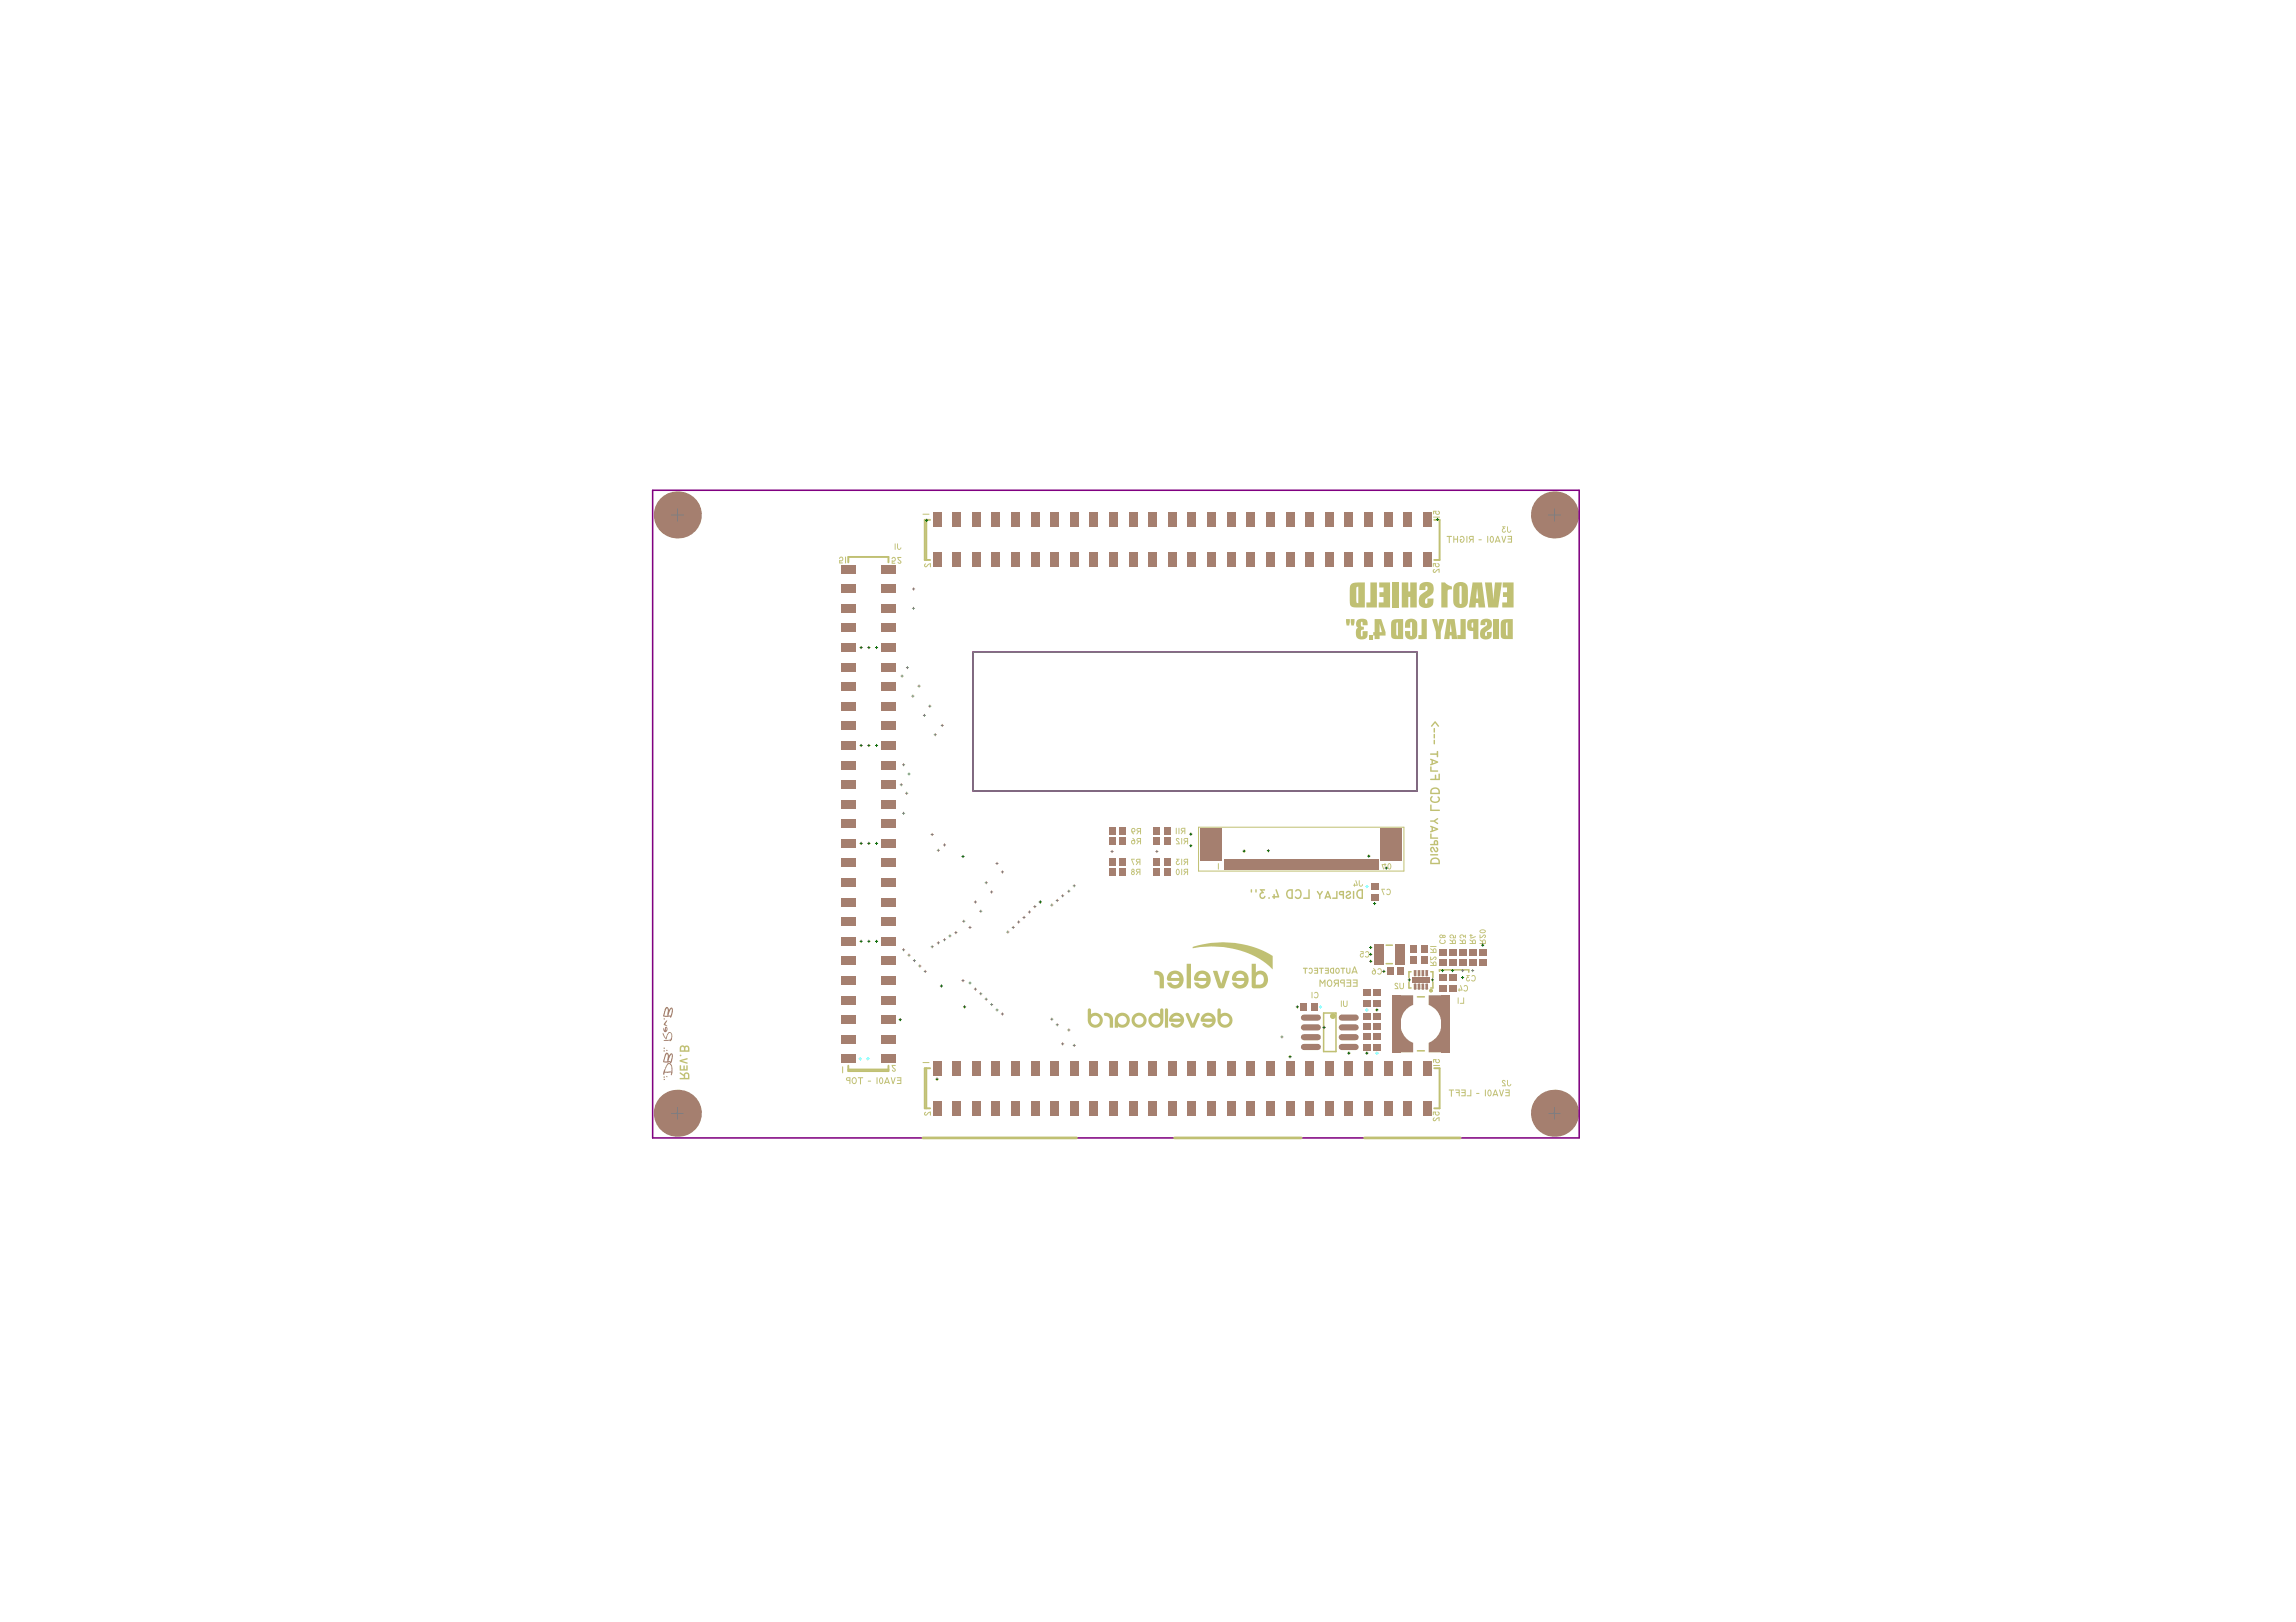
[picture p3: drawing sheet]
<svg xmlns="http://www.w3.org/2000/svg" width="297mm" height="210mm" viewBox="0 0 297 210" stroke-linecap="round" stroke-linejoin="round" font-family="sans-serif">
<g fill="#a57f6f">
<path d="M181.1 132.5h.1a2.65 2.65 0 0 0 1.6 2.4v1.3h-1.7z"/>
<path d="M186.5 132.5h.1v3.7h-1.8v-1.3a2.6 2.6 0 0 0 1.7-2.4z"/>
<path d="M184.8 128.8h1.8v3.7h-.1a2.63 2.63 0 0 0-1.7-2.5z"/>
<path d="M181.1 128.8h1.7v1.2a2.58 2.58 0 0 0-1.6 2.5h-.1z"/>
</g>
<path d="M125.9 84.4h57.4v18h-57.4z" fill="none" stroke="#808080" stroke-width=".13"/>
<g fill="#a57f6f">
<path d="M85.7 133.7l.4 .6 .3-.7h.2h.2l.2 .6-.2 .5h-.8l-.2-.1 .9-.1 .2-.4-.1-.4h-.2l-.1 .1-.3 .7-.4-.4z"/>
<path d="M86.2 132l.1 .1v.1l-.2 .4 .2 .2-.4-.2z"/>
<path d="M86.2 139.3a.1 .1 0 0 0 .2 0 .1 .1 0 0 0-.2 0zM85.8 139.4a.1 .1 0 0 0 .2 0 .1 .1 0 0 0-.2 0z"/>
<path d="M86.3 137.6l-.4 .9-.1 .5 .1 .1 .1-.3 .8-.1v.4l.1 .1 .1-.5-.1-.8-.2-.3zM86.1 138l-.1 .2zM86.4 137.8l.2-.1 .2 .2 .1 .8h-.9z"/>
<path d="M86.1 136.3l-.1 .3-.2 .9h.9l.1 .1 .2-.7v-.5l-.2-.1-.2 .3-.2-.4zM86.8 136.5l.1 .3a.47 .47 0 0 1-.2 .5h-.2zM86.3 136.4l.1 .3-.1 .6-.3 .1v-.4z"/>
<path d="M86.2 135.9a.1 .1 0 0 0 .2 0 .1 .1 0 0 0-.2 0zM85.8 136a.1 .1 0 0 0 .2 0 .1 .1 0 0 0-.2 0z"/>
<path d="M85.9 133l-.1 .4 .2 .1 .1 .1 .2-.3v-.3l-.1-.1h-.1l-.1 .4zM86.2 133v.1v.3z"/>
<path d="M86.1 130.4l-.1 .3-.2 .8 .9 .1 .1 .1 .2-.7v-.5l-.2-.1-.2 .3-.2-.4zM86.8 130.6l.1 .3a.47 .47 0 0 1-.2 .5h-.2zM86.3 130.5l.1 .2-.1 .7h-.3v-.4z"/>
<path d="M183 128v.1zM182.9 128h.1v.1z"/>
<path d="M183.1 128h.2zM183.1 128h.2l-.2 .1z"/>
<path d="M183.1 127.3v.1zM183.1 127.3l.2 .1h-.2z"/>
<path d="M182.9 127.4h.1zM182.9 127.3h.1v.1h-.1z"/>
<path d="M184.5 128v.1zM184.4 128h.1v.1z"/>
<path d="M184.6 128h.2zM184.6 128h.2l-.2 .1z"/>
<path d="M184.6 127.3v.1zM184.6 127.3l.2 .1h-.2z"/>
<path d="M184.4 127.4h.1zM184.4 127.3h.1v.1h-.1z"/>
<path d="M184 128v.1zM183.9 128h.1v.1z"/>
<path d="M184.1 128h.2zM184.1 128h.2l-.2 .1z"/>
<path d="M184.1 127.3v.1zM184.1 127.3l.2 .1h-.2z"/>
<path d="M183.9 127.4h.1zM183.9 127.3h.1v.1h-.1z"/>
<path d="M183.5 128v.1zM183.4 128h.1v.1z"/>
<path d="M183.6 128h.2zM183.6 128h.2l-.2 .1z"/>
<path d="M183.6 127.3v.1zM183.6 127.3l.2 .1h-.2z"/>
<path d="M183.4 127.4h.1zM183.4 127.3h.1v.1h-.1z"/>
<path d="M183 126.2v.1zM182.9 126.2h.1v.1z"/>
<path d="M183.1 126.2h.2zM183.1 126.2h.2l-.2 .1z"/>
<path d="M183.1 125.5v.1zM183.1 125.5l.2 .1h-.2z"/>
<path d="M182.9 125.6h.1zM182.9 125.6l.1-.1v.1h-.1z"/>
<path d="M183.5 126.2v.1zM183.4 126.2h.1v.1z"/>
<path d="M183.6 126.2h.2zM183.6 126.2h.2l-.2 .1z"/>
<path d="M183.6 125.5v.1zM183.6 125.5l.2 .1h-.2z"/>
<path d="M183.4 125.6h.1zM183.4 125.6l.1-.1v.1h-.1z"/>
<path d="M184 126.2v.1zM183.9 126.2h.1v.1z"/>
<path d="M184.1 126.2h.2zM184.1 126.2h.2l-.2 .1z"/>
<path d="M184.1 125.5v.1zM184.1 125.5l.2 .1h-.2z"/>
<path d="M183.9 125.6h.1zM183.9 125.6l.1-.1v.1h-.1z"/>
<path d="M184.5 126.2v.1zM184.4 126.2h.1v.1z"/>
<path d="M184.6 126.2h.2zM184.6 126.2h.2l-.2 .1z"/>
<path d="M184.6 125.5v.1zM184.6 125.5l.2 .1h-.2z"/>
<path d="M184.4 125.6h.1zM184.4 125.6l.1-.1v.1h-.1z"/>
<circle cx="85.9" cy="139.7" r=".09"/>
<circle cx="85.9" cy="135.6" r=".09"/>
<circle cx="85.9" cy="131.9" r=".09"/>
<circle cx="87.6" cy="144.1" r="3"/>
<circle cx="201.1" cy="144.1" r="3"/>
<circle cx="87.6" cy="66.6" r="3"/>
<circle cx="201.1" cy="66.6" r="3"/>
</g>
<g fill="#a57f6f">
<path d="M120.7 142.5h1.1v1.9h-1.1z" fill-rule="evenodd"/>
<path d="M120.7 71.5h1.1v1.9h-1.1z" fill-rule="evenodd"/>
<path d="M123.2 142.5h1.1v1.9h-1.1z" fill-rule="evenodd"/>
<path d="M123.2 71.5h1.1v1.9h-1.1z" fill-rule="evenodd"/>
<path d="M130.8 142.5h1.1v1.9h-1.1z" fill-rule="evenodd"/>
<path d="M130.8 71.5h1.1v1.9h-1.1z" fill-rule="evenodd"/>
<path d="M133.4 142.5h1.1v1.9h-1.1z" fill-rule="evenodd"/>
<path d="M133.4 71.5h1.1v1.9h-1.1z" fill-rule="evenodd"/>
<path d="M141 142.5h1.1v1.9h-1.1z" fill-rule="evenodd"/>
<path d="M141 71.5h1.1v1.9h-1.1z" fill-rule="evenodd"/>
<path d="M143.5 142.5h1.1v1.9h-1.1z" fill-rule="evenodd"/>
<path d="M143.4 112.3h.9v1h-.9z" fill-rule="evenodd"/>
<path d="M143.4 111h.9v1h-.9z" fill-rule="evenodd"/>
<path d="M143.4 108.3h.9v1h-.9z" fill-rule="evenodd"/>
<path d="M143.5 71.5h1.1v1.9h-1.1z" fill-rule="evenodd"/>
<path d="M144.8 112.3h.9v1h-.9z" fill-rule="evenodd"/>
<path d="M144.8 111h.9v1h-.9z" fill-rule="evenodd"/>
<path d="M144.8 108.3h.9v1h-.9z" fill-rule="evenodd"/>
<path d="M149.2 112.3h.9v1h-.9z" fill-rule="evenodd"/>
<path d="M149.2 111h.9v1h-.9z" fill-rule="evenodd"/>
<path d="M149.2 108.3h.9v1h-.9z" fill-rule="evenodd"/>
<path d="M151.1 142.5h1.1v1.9h-1.1z" fill-rule="evenodd"/>
<path d="M151.1 71.5h1.1v1.9h-1.1z" fill-rule="evenodd"/>
<path d="M153.7 142.5h1.1v1.9h-1.1z" fill-rule="evenodd"/>
<path d="M153.7 71.5h1.1v1.9h-1.1z" fill-rule="evenodd"/>
<path d="M161.3 142.5h1.1v1.9h-1.1z" fill-rule="evenodd"/>
<path d="M161.3 71.5h1.1v1.9h-1.1z" fill-rule="evenodd"/>
<path d="M163.8 142.5h1.1v1.9h-1.1z" fill-rule="evenodd"/>
<path d="M163.8 71.5h1.1v1.9h-1.1z" fill-rule="evenodd"/>
<path d="M171.4 142.5h1.1v1.9h-1.1z" fill-rule="evenodd"/>
<path d="M171.4 71.5h1.1v1.9h-1.1z" fill-rule="evenodd"/>
<path d="M173.9 142.5h1.2v1.9h-1.2z" fill-rule="evenodd"/>
<path d="M173.9 71.5h1.2v1.9h-1.2z" fill-rule="evenodd"/>
<path d="M177.6 135.1h1v.9h-1z" fill-rule="evenodd"/>
<path d="M177.6 132.4h1v.9h-1z" fill-rule="evenodd"/>
<path d="M177.6 131h1v.9h-1z" fill-rule="evenodd"/>
<path d="M177.3 114.3h1v.9h-1z" fill-rule="evenodd"/>
<path d="M179.4 125.2h.9v1h-.9z" fill-rule="evenodd"/>
<path d="M181.6 142.5h1.1v1.9h-1.1z" fill-rule="evenodd"/>
<path d="M182.9 127.4l.1-.1 .3 .1v.6l-.2 .1-.2-.1z" fill-rule="evenodd"/>
<path d="M182.4 122.3h.9v1h-.9z" fill-rule="evenodd"/>
<path d="M181.6 71.5h1.1v1.9h-1.1z" fill-rule="evenodd"/>
<path d="M184.1 142.5h1.1v1.9h-1.1z" fill-rule="evenodd"/>
<path d="M184.5 127.3l.3 .1v.6l-.2 .1-.2-.1v-.6z" fill-rule="evenodd"/>
<path d="M183.9 127.4l.1-.1 .3 .1v.6l-.2 .1-.2-.1z" fill-rule="evenodd"/>
<path d="M183.5 127.3l.3 .1v.6l-.2 .1-.2-.1v-.6z" fill-rule="evenodd"/>
<path d="M183.8 122.3h.9v1h-.9z" fill-rule="evenodd"/>
<path d="M184.1 71.5h1.1v1.9h-1.1z" fill-rule="evenodd"/>
<path d="M186.1 122.8h1v.9h-1z" fill-rule="evenodd"/>
<path d="M187.4 122.8h1v.9h-1z" fill-rule="evenodd"/>
<path d="M190 122.8h1v.9h-1z" fill-rule="evenodd"/>
<path d="M120.7 66.3h1.1v1.9h-1.1z" fill-rule="evenodd"/>
<path d="M123.2 66.3h1.1v1.9h-1.1z" fill-rule="evenodd"/>
<path d="M130.8 66.3h1.1v1.9h-1.1z" fill-rule="evenodd"/>
<path d="M133.4 66.3h1.1v1.9h-1.1z" fill-rule="evenodd"/>
<path d="M141 66.3h1.1v1.9h-1.1z" fill-rule="evenodd"/>
<path d="M143.4 107h.9v1h-.9z" fill-rule="evenodd"/>
<path d="M143.5 66.3h1.1v1.9h-1.1z" fill-rule="evenodd"/>
<path d="M144.8 107h.9v1h-.9z" fill-rule="evenodd"/>
<path d="M149.2 107h.9v1h-.9z" fill-rule="evenodd"/>
<path d="M151.1 66.3h1.1v1.9h-1.1z" fill-rule="evenodd"/>
<path d="M153.7 66.3h1.1v1.9h-1.1z" fill-rule="evenodd"/>
<path d="M158.4 111.2h.4v1.3h-.4z" fill-rule="evenodd"/>
<path d="M160.4 111.2h.4v1.3h-.4z" fill-rule="evenodd"/>
<path d="M159.9 111.2h.4v1.3h-.4z" fill-rule="evenodd"/>
<path d="M159.4 111.2h.4v1.3h-.4z" fill-rule="evenodd"/>
<path d="M161.4 111.2h.4v1.3h-.4z" fill-rule="evenodd"/>
<path d="M161.9 111.2h.4v1.3h-.4z" fill-rule="evenodd"/>
<path d="M162.4 111.2h.4v1.3h-.4z" fill-rule="evenodd"/>
<path d="M161.3 66.3h1.1v1.9h-1.1z" fill-rule="evenodd"/>
<path d="M163.4 111.2h.4v1.3h-.4z" fill-rule="evenodd"/>
<path d="M163.9 111.2h.4v1.3h-.4z" fill-rule="evenodd"/>
<path d="M164.4 111.2h.4v1.3h-.4z" fill-rule="evenodd"/>
<path d="M163.8 66.3h1.1v1.9h-1.1z" fill-rule="evenodd"/>
<path d="M165.4 111.2h.4v1.3h-.4z" fill-rule="evenodd"/>
<path d="M165.9 111.2h.4v1.3h-.4z" fill-rule="evenodd"/>
<path d="M166.4 111.2h.4v1.3h-.4z" fill-rule="evenodd"/>
<path d="M168.2 129.8h.9v1h-.9z" fill-rule="evenodd"/>
<path d="M167.9 111.2h.4v1.3h-.4z" fill-rule="evenodd"/>
<path d="M168.4 111.2h.4v1.3h-.4z" fill-rule="evenodd"/>
<path d="M167.4 111.2h.4v1.3h-.4z" fill-rule="evenodd"/>
<path d="M169.6 129.8h.9v1h-.9z" fill-rule="evenodd"/>
<path d="M170.4 111.2h.4v1.3h-.4z" fill-rule="evenodd"/>
<path d="M169.9 111.2h.4v1.3h-.4z" fill-rule="evenodd"/>
<path d="M169.4 111.2h.4v1.3h-.4z" fill-rule="evenodd"/>
<path d="M172.4 111.2h.4v1.3h-.4z" fill-rule="evenodd"/>
<path d="M171.9 111.2h.4v1.3h-.4z" fill-rule="evenodd"/>
<path d="M171.4 111.2h.4v1.3h-.4z" fill-rule="evenodd"/>
<path d="M171.4 66.3h1.1v1.9h-1.1z" fill-rule="evenodd"/>
<path d="M174.4 111.2h.4v1.3h-.4z" fill-rule="evenodd"/>
<path d="M173.9 111.2h.4v1.3h-.4z" fill-rule="evenodd"/>
<path d="M173.4 111.2h.4v1.3h-.4z" fill-rule="evenodd"/>
<path d="M173.9 66.3h1.2v1.9h-1.2z" fill-rule="evenodd"/>
<path d="M175.9 111.2h.4v1.3h-.4z" fill-rule="evenodd"/>
<path d="M175.4 111.2h.4v1.3h-.4z" fill-rule="evenodd"/>
<path d="M176.4 111.2h.4v1.3h-.4z" fill-rule="evenodd"/>
<path d="M177.6 133.7h1v.9h-1z" fill-rule="evenodd"/>
<path d="M177.6 129.4h1v.9h-1z" fill-rule="evenodd"/>
<path d="M177.6 128.1h1v.9h-1z" fill-rule="evenodd"/>
<path d="M177.8 122.2h1.2v2.7h-1.2z" fill-rule="evenodd"/>
<path d="M177.3 115.7h1v.9h-1z" fill-rule="evenodd"/>
<path d="M177.9 111.2h.4v1.3h-.4z" fill-rule="evenodd"/>
<path d="M177.4 111.2h.4v1.3h-.4z" fill-rule="evenodd"/>
<path d="M182.9 125.6l.1-.1 .3 .1v.6l-.2 .1-.2-.1z" fill-rule="evenodd"/>
<path d="M182.4 123.7h.9v1h-.9z" fill-rule="evenodd"/>
<path d="M181.6 66.3h1.1v1.9h-1.1z" fill-rule="evenodd"/>
<path d="M183.5 125.5l.3 .1v.6l-.2 .1-.2-.1v-.6z" fill-rule="evenodd"/>
<path d="M183.9 125.6l.1-.1 .3 .1v.6l-.2 .1-.2-.1z" fill-rule="evenodd"/>
<path d="M184.5 125.5l.3 .1v.6l-.2 .1-.2-.1v-.6z" fill-rule="evenodd"/>
<path d="M183.8 123.7h.9v1h-.9z" fill-rule="evenodd"/>
<path d="M184.1 66.3h1.1v1.9h-1.1z" fill-rule="evenodd"/>
<path d="M186.1 124.2h1v.9h-1z" fill-rule="evenodd"/>
<path d="M186.1 126.1h1v.9h-1z" fill-rule="evenodd"/>
<path d="M186.1 127.5h1v.9h-1z" fill-rule="evenodd"/>
<path d="M187.4 124.2h1v.9h-1z" fill-rule="evenodd"/>
<path d="M187.4 126.1h1v.9h-1z" fill-rule="evenodd"/>
<path d="M187.4 127.5h1v.9h-1z" fill-rule="evenodd"/>
<path d="M190 124.2h1v.9h-1z" fill-rule="evenodd"/>
<path d="M120.7 137.3h1.1v1.9h-1.1z" fill-rule="evenodd"/>
<path d="M123.2 137.3h1.1v1.9h-1.1z" fill-rule="evenodd"/>
<path d="M130.8 137.3h1.1v1.9h-1.1z" fill-rule="evenodd"/>
<path d="M133.4 137.3h1.1v1.9h-1.1z" fill-rule="evenodd"/>
<path d="M141 137.3h1.1v1.9h-1.1z" fill-rule="evenodd"/>
<path d="M143.5 137.3h1.1v1.9h-1.1z" fill-rule="evenodd"/>
<path d="M151.1 137.3h1.1v1.9h-1.1z" fill-rule="evenodd"/>
<path d="M153.7 137.3h1.1v1.9h-1.1z" fill-rule="evenodd"/>
<path d="M161.3 137.3h1.1v1.9h-1.1z" fill-rule="evenodd"/>
<path d="M163.8 137.3h1.1v1.9h-1.1z" fill-rule="evenodd"/>
<path d="M171.4 137.3h1.1v1.9h-1.1z" fill-rule="evenodd"/>
<path d="M173.9 137.3h1.2v1.9h-1.2z" fill-rule="evenodd"/>
<path d="M181.6 137.3h1.1v1.9h-1.1z" fill-rule="evenodd"/>
<path d="M184.1 137.3h1.1v1.9h-1.1z" fill-rule="evenodd"/>
<path d="M180.1 128.8h1.1v7.4h-1.1z" fill-rule="evenodd"/>
<path d="M108.8 136.5h1.9v1.1h-1.9z" fill-rule="evenodd"/>
<path d="M108.8 128.9h1.9v1.1h-1.9z" fill-rule="evenodd"/>
<path d="M108.8 126.3h1.9v1.1h-1.9z" fill-rule="evenodd"/>
<path d="M108.8 118.7h1.9v1.1h-1.9z" fill-rule="evenodd"/>
<path d="M108.8 116.2h1.9v1.1h-1.9z" fill-rule="evenodd"/>
<path d="M108.8 108.6h1.9v1.1h-1.9z" fill-rule="evenodd"/>
<path d="M108.8 106.1h1.9v1.1h-1.9z" fill-rule="evenodd"/>
<path d="M108.8 98.4h1.9v1.2h-1.9z" fill-rule="evenodd"/>
<path d="M108.8 95.9h1.9v1.1h-1.9z" fill-rule="evenodd"/>
<path d="M108.8 88.3h1.9v1.1h-1.9z" fill-rule="evenodd"/>
<path d="M108.8 85.8h1.9v1.1h-1.9z" fill-rule="evenodd"/>
<path d="M108.8 78.2h1.9v1.1h-1.9z" fill-rule="evenodd"/>
<path d="M108.8 75.6h1.9v1.2h-1.9z" fill-rule="evenodd"/>
<path d="M128.3 142.5h1.1v1.9h-1.1z" fill-rule="evenodd"/>
<path d="M125.7 142.5h1.2v1.9h-1.2z" fill-rule="evenodd"/>
<path d="M128.3 71.5h1.1v1.9h-1.1z" fill-rule="evenodd"/>
<path d="M125.7 71.5h1.2v1.9h-1.2z" fill-rule="evenodd"/>
<path d="M135.9 142.5h1.1v1.9h-1.1z" fill-rule="evenodd"/>
<path d="M138.4 142.5h1.1v1.9h-1.1z" fill-rule="evenodd"/>
<path d="M135.9 71.5h1.1v1.9h-1.1z" fill-rule="evenodd"/>
<path d="M138.4 71.5h1.1v1.9h-1.1z" fill-rule="evenodd"/>
<path d="M146 142.5h1.2v1.9h-1.2z" fill-rule="evenodd"/>
<path d="M146 71.5h1.2v1.9h-1.2z" fill-rule="evenodd"/>
<path d="M148.6 142.5h1.1v1.9h-1.1z" fill-rule="evenodd"/>
<path d="M150.6 112.3h.9v1h-.9z" fill-rule="evenodd"/>
<path d="M150.6 111h.9v1h-.9z" fill-rule="evenodd"/>
<path d="M150.6 108.3h.9v1h-.9z" fill-rule="evenodd"/>
<path d="M148.6 71.5h1.1v1.9h-1.1z" fill-rule="evenodd"/>
<path d="M158.7 142.5h1.1v1.9h-1.1z" fill-rule="evenodd"/>
<path d="M156.2 142.5h1.1v1.9h-1.1z" fill-rule="evenodd"/>
<path d="M158.7 71.5h1.1v1.9h-1.1z" fill-rule="evenodd"/>
<path d="M156.2 71.5h1.1v1.9h-1.1z" fill-rule="evenodd"/>
<path d="M168.9 142.5h1.1v1.9h-1.1z" fill-rule="evenodd"/>
<path d="M166.3 142.5h1.2v1.9h-1.2z" fill-rule="evenodd"/>
</g>
<path d="M168.7 135.5h1.8M168.7 133h1.8M168.7 131.7h1.8" fill="none" stroke="#a57f6f" stroke-width=".8"/>
<g fill="#a57f6f">
<path d="M168.9 71.5h1.1v1.9h-1.1z" fill-rule="evenodd"/>
<path d="M166.3 71.5h1.2v1.9h-1.2z" fill-rule="evenodd"/>
<path d="M179 142.5h1.1v1.9h-1.1z" fill-rule="evenodd"/>
<path d="M176.5 142.5h1.1v1.9h-1.1z" fill-rule="evenodd"/>
<path d="M176.3 135.1h1v.9h-1z" fill-rule="evenodd"/>
</g>
<path d="M173.6 135.5h1.8" fill="none" stroke="#a57f6f" stroke-width=".8"/>
<path d="M176.3 132.4h1v.9h-1z" fill-rule="evenodd" fill="#a57f6f"/>
<path d="M173.6 133h1.8" fill="none" stroke="#a57f6f" stroke-width=".8"/>
<path d="M176.3 131h1v.9h-1z" fill-rule="evenodd" fill="#a57f6f"/>
<path d="M173.6 131.7h1.8" fill="none" stroke="#a57f6f" stroke-width=".8"/>
<g fill="#a57f6f">
<path d="M179 71.5h1.1v1.9h-1.1z" fill-rule="evenodd"/>
<path d="M176.5 71.5h1.1v1.9h-1.1z" fill-rule="evenodd"/>
<path d="M182.7 126.5h2.3v.6h-2.3z" fill-rule="evenodd"/>
<path d="M180.8 125.2h.9v1h-.9z" fill-rule="evenodd"/>
<path d="M191.3 122.8h1v.9h-1z" fill-rule="evenodd"/>
<path d="M188.7 122.8h1v.9h-1z" fill-rule="evenodd"/>
<path d="M108.8 133.9h1.9v1.1h-1.9z" fill-rule="evenodd"/>
<path d="M108.8 131.4h1.9v1.1h-1.9z" fill-rule="evenodd"/>
<path d="M108.8 123.8h1.9v1.1h-1.9z" fill-rule="evenodd"/>
<path d="M108.8 121.3h1.9v1.1h-1.9z" fill-rule="evenodd"/>
<path d="M108.8 113.7h1.9v1.1h-1.9z" fill-rule="evenodd"/>
<path d="M108.8 111.1h1.9v1.1h-1.9z" fill-rule="evenodd"/>
<path d="M108.8 101h1.9v1.1h-1.9z" fill-rule="evenodd"/>
<path d="M108.8 103.5h1.9v1.1h-1.9z" fill-rule="evenodd"/>
<path d="M108.8 90.8h1.9v1.2h-1.9z" fill-rule="evenodd"/>
<path d="M108.8 93.4h1.9v1.1h-1.9z" fill-rule="evenodd"/>
<path d="M108.8 80.7h1.9v1.1h-1.9z" fill-rule="evenodd"/>
<path d="M108.8 83.2h1.9v1.2h-1.9z" fill-rule="evenodd"/>
<path d="M108.8 73.1h1.9v1.1h-1.9z" fill-rule="evenodd"/>
<path d="M125.7 66.3h1.2v1.9h-1.2z" fill-rule="evenodd"/>
<path d="M128.3 66.3h1.1v1.9h-1.1z" fill-rule="evenodd"/>
<path d="M135.9 66.3h1.1v1.9h-1.1z" fill-rule="evenodd"/>
<path d="M138.4 66.3h1.1v1.9h-1.1z" fill-rule="evenodd"/>
<path d="M146 66.3h1.2v1.9h-1.2z" fill-rule="evenodd"/>
<path d="M150.6 107h.9v1h-.9z" fill-rule="evenodd"/>
<path d="M148.6 66.3h1.1v1.9h-1.1z" fill-rule="evenodd"/>
<path d="M162.9 111.2h.4v1.3h-.4z" fill-rule="evenodd"/>
<path d="M160.9 111.2h.4v1.3h-.4z" fill-rule="evenodd"/>
<path d="M158.9 111.2h.4v1.3h-.4z" fill-rule="evenodd"/>
<path d="M158.7 66.3h1.1v1.9h-1.1z" fill-rule="evenodd"/>
<path d="M156.2 66.3h1.1v1.9h-1.1z" fill-rule="evenodd"/>
</g>
<path d="M168.7 134.2h1.8" fill="none" stroke="#a57f6f" stroke-width=".8"/>
<g fill="#a57f6f">
<path d="M170.9 111.2h.4v1.3h-.4z" fill-rule="evenodd"/>
<path d="M168.9 111.2h.4v1.3h-.4z" fill-rule="evenodd"/>
<path d="M164.9 111.2h.4v1.3h-.4z" fill-rule="evenodd"/>
<path d="M166.9 111.2h.4v1.3h-.4z" fill-rule="evenodd"/>
<path d="M168.9 66.3h1.1v1.9h-1.1z" fill-rule="evenodd"/>
<path d="M166.3 66.3h1.2v1.9h-1.2z" fill-rule="evenodd"/>
<path d="M176.3 133.7h1v.9h-1z" fill-rule="evenodd"/>
<path d="M176.3 129.4h1v.9h-1z" fill-rule="evenodd"/>
</g>
<path d="M173.6 134.2h1.8" fill="none" stroke="#a57f6f" stroke-width=".8"/>
<g fill="#a57f6f">
<path d="M176.3 128.1h1v.9h-1z" fill-rule="evenodd"/>
<path d="M174.9 111.2h.4v1.3h-.4z" fill-rule="evenodd"/>
<path d="M172.9 111.2h.4v1.3h-.4z" fill-rule="evenodd"/>
<path d="M176.9 111.2h.4v1.3h-.4z" fill-rule="evenodd"/>
<path d="M179 66.3h1.1v1.9h-1.1z" fill-rule="evenodd"/>
<path d="M176.5 66.3h1.1v1.9h-1.1z" fill-rule="evenodd"/>
<path d="M180.5 122.2h1.2v2.7h-1.2z" fill-rule="evenodd"/>
<path d="M191.3 124.2h1v.9h-1z" fill-rule="evenodd"/>
<path d="M188.7 124.2h1v.9h-1z" fill-rule="evenodd"/>
<path d="M125.7 137.3h1.2v1.9h-1.2z" fill-rule="evenodd"/>
<path d="M128.3 137.3h1.1v1.9h-1.1z" fill-rule="evenodd"/>
<path d="M135.9 137.3h1.1v1.9h-1.1z" fill-rule="evenodd"/>
<path d="M138.4 137.3h1.1v1.9h-1.1z" fill-rule="evenodd"/>
<path d="M146 137.3h1.2v1.9h-1.2z" fill-rule="evenodd"/>
<path d="M148.6 137.3h1.1v1.9h-1.1z" fill-rule="evenodd"/>
<path d="M158.7 137.3h1.1v1.9h-1.1z" fill-rule="evenodd"/>
<path d="M156.2 137.3h1.1v1.9h-1.1z" fill-rule="evenodd"/>
<path d="M168.9 137.3h1.1v1.9h-1.1z" fill-rule="evenodd"/>
<path d="M166.3 137.3h1.2v1.9h-1.2z" fill-rule="evenodd"/>
<path d="M179 137.3h1.1v1.9h-1.1z" fill-rule="evenodd"/>
<path d="M176.5 137.3h1.1v1.9h-1.1z" fill-rule="evenodd"/>
<path d="M186.5 128.8h1v7.4h-1z" fill-rule="evenodd"/>
<path d="M114 136.5h1.9v1.1h-1.9z" fill-rule="evenodd"/>
<path d="M114 128.9h1.9v1.1h-1.9z" fill-rule="evenodd"/>
<path d="M114 126.3h1.9v1.1h-1.9z" fill-rule="evenodd"/>
<path d="M114 118.7h1.9v1.1h-1.9z" fill-rule="evenodd"/>
<path d="M114 116.2h1.9v1.1h-1.9z" fill-rule="evenodd"/>
<path d="M114 108.6h1.9v1.1h-1.9z" fill-rule="evenodd"/>
<path d="M114 106.1h1.9v1.1h-1.9z" fill-rule="evenodd"/>
<path d="M114 98.4h1.9v1.2h-1.9z" fill-rule="evenodd"/>
<path d="M114 95.9h1.9v1.1h-1.9z" fill-rule="evenodd"/>
<path d="M114 88.3h1.9v1.1h-1.9z" fill-rule="evenodd"/>
<path d="M114 85.8h1.9v1.1h-1.9z" fill-rule="evenodd"/>
<path d="M114 78.2h1.9v1.1h-1.9z" fill-rule="evenodd"/>
<path d="M114 75.6h1.9v1.2h-1.9z" fill-rule="evenodd"/>
<path d="M114 131.4h1.9v1.1h-1.9z" fill-rule="evenodd"/>
<path d="M114 133.9h1.9v1.1h-1.9z" fill-rule="evenodd"/>
<path d="M114 123.8h1.9v1.1h-1.9z" fill-rule="evenodd"/>
<path d="M114 121.3h1.9v1.1h-1.9z" fill-rule="evenodd"/>
<path d="M114 113.7h1.9v1.1h-1.9z" fill-rule="evenodd"/>
<path d="M114 111.1h1.9v1.1h-1.9z" fill-rule="evenodd"/>
<path d="M114 101h1.9v1.1h-1.9z" fill-rule="evenodd"/>
<path d="M114 103.5h1.9v1.1h-1.9z" fill-rule="evenodd"/>
<path d="M114 90.8h1.9v1.2h-1.9z" fill-rule="evenodd"/>
<path d="M114 93.4h1.9v1.1h-1.9z" fill-rule="evenodd"/>
<path d="M114 80.7h1.9v1.1h-1.9z" fill-rule="evenodd"/>
<path d="M114 83.2h1.9v1.2h-1.9z" fill-rule="evenodd"/>
<path d="M114 73.1h1.9v1.1h-1.9z" fill-rule="evenodd"/>
<path d="M155.3 107.2h2.8v4.2h-2.8z" fill-rule="evenodd"/>
<path d="M178.6 107.2h2.8v4.2h-2.8z" fill-rule="evenodd"/>
</g>
<path d="M125.9 84.4h57.4v18h-57.4z" fill="none" stroke="#808080" stroke-width=".13"/>
<path d="M84.4 63.4h119.9v83.9h-119.9zM125.9 84.4h57.4v18h-57.4z" fill="none" stroke="#800080" stroke-width=".2"/>
<path d="M154.3 122.5l2.4-.5 1.5-.1 1.5 .1 2 .4 1.5 .6 1.4 .7v1.7l-.9-.8-.9-.6-1.2-.6-1.2-.4-2.1-.4-1.5-.1-1.6 .1-.9 .1z" fill="#c0c073"/>
<path d="M125.9 84.4h57.4v18h-57.4z" fill="none" stroke="#808080" stroke-width=".13"/>
<path d="M109.7 72.8v-.7h5.2v.7M119.8 67.3v5.2M120.3 67.3h-.7v5.2h.7M185.5 67.3h.7v5.2h-.7M109.7 137.9v.7h5.2v-.7M109.7 138.4h5.2M119.8 138.2v5.2M120.3 138.2h-.7v5.2h.7M185.5 138.2h.7v5.2h-.7" fill="none" stroke="#c0c073" stroke-width=".25"/>
<path d="M171.2 131.1h1.6v5h-1.6zM179.3 124.7h.8M179.3 122.3h.8M182.3 127.1v.8h.3M182.6 125.8h-.3v.7M183.4 136h.9M183.4 129h.9M185.1 125.8h.3v.7M185.4 127.1v.8h-.3M186.2 125.7v-.2h3.8v.3" fill="none" stroke="#c0c073" stroke-width=".2"/>
<path d="M155.1 107h26.5v5.7h-26.5z" fill="none" stroke="#c0c073" stroke-width=".13"/>
<path d="M119.4 147.3h19.9M152 147.3h16.3M176.5 147.3h12.4" fill="none" stroke="#c0c073" stroke-width=".35"/>
<g fill="#c0c073">
<path d="M108.6 72.1l.3-.1 .2 .2-.1 .4h-.3v.2h.3v.1h-.4v-.4h.2l.2-.1-.2-.2-.2 .1z"/>
<path d="M109.3 72l.2 .1-.1 .8h-.1z"/>
<path d="M119.4 137.5h.8l-.8 .1z"/>
<path d="M119.4 66.5h.8l-.8 .1z"/>
<path d="M170.1 128.4h.2l.2 .1 .1 .4-.2 .3h-.3l-.1-.2h.1l.2 .1 .2-.3-.1-.3h-.2l-.1 .1z"/>
<path d="M169.7 128.4h.1l-.1 .8z"/>
<path d="M176.7 123.2l.2-.1 .2 .2 .1 .4-.2 .2h-.3l-.1-.1v-.1l.3 .1 .2-.2-.1-.3-.2-.1-.1 .1z"/>
<path d="M176 123.1h.4v.4h-.2l-.2 .1 .2 .2 .2-.1-.1 .2h-.3l-.1-.3 .1-.2h.3v-.2h-.3z"/>
<path d="M178.3 125.4l.2-.1 .2 .2 .1 .4-.2 .2h-.3l-.1-.1v-.1l.3 .1 .1-.2v-.3l-.2-.1-.1 .1z"/>
<path d="M185.4 137.1h.4v.3l.2 .1 .2-.1-.2-.3h.1l.2 .1v.2l-.2 .2h-.2l-.2-.2v-.2h-.2v.3h-.1z"/>
<path d="M185.4 137.8l.9 .1h-.8z"/>
<path d="M186.3 121.6h.1l-.1 .2 .1 .2h.5v-.4l.1 .1v.3l-.3 .2-.3-.1-.2-.2z"/>
<path d="M185.4 66.1h.4v.3l.2 .1 .2-.1-.2-.2 .1-.1 .2 .1v.3l-.2 .1h-.2l-.2-.1v-.3h-.2v.3l-.1 .1z"/>
<path d="M185.4 66.9h.9l-.8 .1z"/>
<path d="M187.6 121h.3l.2 .1v.2h.1v-.3h.1v.4h-.4l.1-.2-.2-.2-.2 .1 .2 .3h-.1l-.2-.2z"/>
<path d="M190.1 121l.2-.1 .1 .1h.1v.1h-.1v.2l.5-.1-.6 .3-.1-.4z"/>
<path d="M109 138l.1 .1-.1 .8-.1-.1z"/>
<path d="M115.3 137.8h.6l-.1 .1h-.3l.4 .5-.1 .3h-.2l-.2-.1v-.2l.2 .2 .2-.1-.3-.3z"/>
<path d="M157.6 111.7l.1 .1-.1 .7z"/>
<path d="M173.8 129.5h.1v.6l.1 .1 .2-.1v-.6h.1v.6l-.1 .2h-.2l-.2-.1z"/>
<path d="M173.5 129.5h.1l-.1 .8z"/>
<path d="M185.4 143.8l.4 .1v.2l.1 .2 .2-.1-.1-.3 .1-.1 .1 .2v.2l-.1 .2h-.2l-.2-.2v-.2h-.2v.3h-.1z"/>
<path d="M185.4 144.7l.2-.1-.1 .3 .1 .1 .3-.3 .3-.1v.5h-.1v-.4l-.4 .4h-.2l-.1-.2z"/>
<path d="M185.4 72.9h.4v.3l.1 .1 .2-.1-.1-.3h.1l.1 .1v.2l-.1 .2h-.2l-.2-.2-.1-.2h-.1v.3h-.1z"/>
<path d="M185.4 73.7h.2l-.1 .2 .1 .1 .3-.3 .3-.1v.5h-.1v-.3l-.4 .3h-.2l-.1-.2z"/>
<path d="M190.4 126.2h.3l.2 .2v.3l-.2 .3h-.2l-.2-.1 .1-.1 .3 .1 .1-.2-.1-.3-.1-.1-.2 .1z"/>
<path d="M189.7 126.2h.4v.1h-.2l.2 .2-.3 .2 .1 .2 .3-.1-.2 .2h-.1l-.2-.1v-.3l.2-.2z"/>
<path d="M119.6 143.9h.2l-.1 .2 .1 .1 .3-.3 .3-.1v.5h-.1v-.3l-.4 .3-.2 .1-.2-.3z"/>
<path d="M115.4 72.1h.3l.2 .1-.1 .4-.3 .1v.1h.3v.1l-.4 .1v-.5l.2 .1 .2-.2-.2-.2-.2 .2z"/>
<path d="M116.1 72.1h.5v.1h-.4l.4 .5-.1 .2h-.2l-.2-.1 .1-.1 .1 .1 .2-.1-.3-.3z"/>
<path d="M119.6 73l.2-.1-.1 .3 .1 .1 .3-.3 .3-.1v.5h-.1v-.4l-.4 .4h-.2l-.2-.2z"/>
<path d="M116.1 70.3l.1 .1v.6h.2l.1-.1h.1l-.2 .2h-.2l-.1-.1z"/>
<path d="M115.8 70.3l.1 .1-.1 .8z"/>
<path d="M146.3 111.1l.5 .1v.1h-.3l.2 .7z"/>
<path d="M152.8 112.4l.1 .1v.8z"/>
<path d="M152.8 111.1l.1 .1v.8z"/>
<path d="M152.2 111.1l.4 .1-.2 .1 .1 .1-.3 .2 .2 .2 .2-.1-.1 .2h-.2l-.2-.1v-.3l.2-.1z"/>
<path d="M152.8 108.5h.1v.8z"/>
<path d="M152.2 108.5l.2-.1 .2 .2v.1l-.2-.1h-.2l.3 .3 .1 .4-.5-.1 .1-.1h.3l-.4-.4z"/>
<path d="M152.5 107.1l.1 .1-.1 .8z"/>
<path d="M152.1 107.1l.1 .1v.8z"/>
<path d="M179.4 115.1l.3-.1 .2 .2v.4l-.2 .2h-.2l-.2-.1 .1-.1 .3 .1 .1-.2-.1-.3-.1-.1-.2 .1z"/>
<path d="M178.7 115l.5 .1h-.1h-.3l.3 .7z"/>
<path d="M181.1 127.2h.1v.6l.1 .1 .2-.1v-.6h.1v.6l-.1 .2h-.2l-.2-.1z"/>
<path d="M180.5 127.2h.2l.2 .1-.1 .1-.2-.1-.1 .1 .3 .3 .1 .3h-.5l.1-.1h.3l-.4-.4z"/>
<path d="M185 122.4l.8 .1h-.7z"/>
<path d="M189.3 129.1h.1v.8h-.5v-.1h.4z"/>
<path d="M188.6 129.1h.1v.8z"/>
<path d="M191.4 121h.1v.3l.5-.4 .2 .1v.2l-.2 .2 .1-.2-.1-.1-.3 .2-.3 .1z"/>
<path d="M188.9 121l.3-.1 .2 .2 .2-.1v.4h-.1v-.2l-.2 .1-.1-.2-.1-.1-.2 .2 .2 .2h-.1l-.2-.2z"/>
<path d="M195 68.1l.1 .1v.6h.2l.1-.2 .1 .1-.2 .2h-.2l-.1-.1z"/>
<path d="M194.3 68.1h.5v.1h-.3l.2 .2-.3 .2 .1 .2 .3-.1-.1 .2h-.2l-.2-.1v-.3l.2-.1z"/>
<path d="M175.8 113.9l.1 .1v.6h.2l.1-.2 .1 .1-.2 .2h-.1l-.2-.1z"/>
<path d="M175.4 113.9l.1 .1 .2 .6h-.4l-.1 .1-.1-.1 .1-.1v-.2h.1v.2h.2z"/>
<path d="M178.8 111.8h.3l.1-.1 .1 .2-.1 .2-.1-.2h-.2l.1 .6h-.1z"/>
<path d="M185 123.8h.1v.3l.5-.3 .2 .1v.2l-.2 .1 .1-.2-.1-.1-.3 .3-.3 .1z"/>
<path d="M195 139.8h.1v.6l.2 .1 .1-.2h.1l-.2 .3h-.2l-.1-.2z"/>
<path d="M194.4 139.8h.2l.2 .1-.1 .1-.2-.1-.1 .1 .3 .3 .1 .3-.5-.1h.1h.3l-.4-.5z"/>
<path d="M189.4 127.5h.3l.2 .2v.3l-.2 .3h-.2l-.2-.1 .1-.1 .3 .1 .1-.2-.1-.4h-.1l-.2 .1z"/>
<path d="M188.9 127.5h.1l.2 .6-.4 .1v.1l-.2-.2h.1v-.2h.1v.2h.3z"/>
<path d="M88 137.9h.1v.5h.3v-.5h.1l.1 .1v.4h.2v-.5h.1l.1 .6h-1.1z"/>
<path d="M87.9 137.2l1-.3v.2l-.7 .2 .7 .2 .1 .1-.2 .1-.8-.3z"/>
<path d="M185 110.6l1-.1 .1 .1-.1 .1h-.9z"/>
<path d="M185.1 109.7l.3-.1 .4 .5 .1-.2-.2-.2 .2-.1 .2 .2-.1 .3-.1 .2h-.2l-.4-.5-.1 .2 .2 .2-.2 .1-.2-.3z"/>
<path d="M185 107.9h.2v.5h.8v.1l-1 .1z"/>
<path d="M185 106.2h.5l.5-.3 .1 .1-.4 .3 .4 .3h-.2l-.4-.3h-.4z"/>
<path d="M185 104.1l.2 .1v.6h1l.1 .1-1.3 .1z"/>
<path d="M185.2 103.1h.2l-.2 .3 .1 .3h.4l.3-.1 .1-.2-.1-.2v-.1l.3 .2v.3l-.5 .3-.5-.1-.3-.3z"/>
<path d="M185 100.8h.6v-.5l.1-.1 .1 .1v.5h.3v-.6h.2v.8h-1.2z"/>
<path d="M185 99.2h.2v.5h.8v.1l-1 .1z"/>
<path d="M185 97.5h.9v-.3h.1l.1 .7-.2 .1v-.3h-.8z"/>
<path d="M185.5 95.8h.2l-.1 .5-.1-.1z"/>
<path d="M185.5 95h.2l-.1 .5v.1l-.1-.1z"/>
<path d="M185.5 94.2l.2 .1-.1 .4v.1l-.1-.1z"/>
<path d="M185.6 93.3l.1 .1 .5 .5v.1h-.2l-.3-.4-.4 .4h-.2z"/>
<path d="M175 126.8h.6v.9h-.6l.1-.1h.4v-.3l-.5-.1 .1-.1h.4v-.2h-.5z"/>
<path d="M174.2 126.8h.6v.9h-.6v-.1h.5v-.3l-.5-.1 .1-.1h.4v-.2h-.5z"/>
<path d="M170.7 126.8h.2l.2 .4 .2-.4h.2v.9h-.2v-.7l-.2 .3-.3-.3v.7h-.1z"/>
<path d="M174.2 125.3h.1v.5l.1 .1 .2-.1v-.5h.1v.5l-.1 .2h-.3l-.1-.1z"/>
<path d="M173.4 125.3h.6v.1h-.2v.6h-.1v-.6h-.2z"/>
<path d="M171.4 125.2h.5v.8h-.5v-.1h.4v-.3h-.4l.4-.1v-.1h-.4z"/>
<path d="M170.7 125.3h.5v.1h-.2v.6h-.1v-.6h-.2z"/>
<path d="M170 125.2h.5v.8h-.5v-.1h.4v-.3h-.4l.4-.1v-.1h-.4z"/>
<path d="M169.4 125.3l.2-.1 .2 .3v.3l-.2 .2-.3-.1 .1-.1 .2 .1 .1-.2-.1-.3h-.3z"/>
<path d="M168.6 125.3h.6v.1h-.3v.6h-.1v-.6h-.2z"/>
<path d="M194.7 141h.6v.9l-.6-.1 .1-.1h.4v-.2l-.5-.1 .5-.1v-.2h-.4z"/>
<path d="M194 141h.1l.1 .7 .2-.7h.2l-.3 .9-.1-.1z"/>
<path d="M192.1 141h.1v.9l-.1-.1z"/>
<path d="M191 141.5l.3-.1 .1 .1-.4 .1z"/>
<path d="M190.2 141l.2 .1v.8h-.6v-.2h.4z"/>
<path d="M189 141h.6v.9l-.6-.1 .1-.1h.4v-.2l-.5-.1 .5-.1v-.2h-.4z"/>
<path d="M188.3 141h.5v.9l-.1-.1v-.3l-.4-.1 .4-.1v-.2h-.4z"/>
<path d="M187.4 141h.7v.1h-.3v.8h-.1v-.8h-.2z"/>
<path d="M156.9 125.7h.6l.5 1.6 .5-1.6 .6-.1-.8 2.3h-.5l-.2-.2z"/>
<path d="M153.5 124.7l.6 .1v3.1h-.6z"/>
<path d="M149.3 125.7h.7l.4 .4 .2 .4-.1 1.4h-.5v-1.3a.44 .44 0 0 0-.4-.5h-.3z"/>
<path d="M195 69.4l.6-.1v.9h-.6l.1-.1h.4v-.3h-.5l.5-.1v-.2h-.4z"/>
<path d="M194.3 69.4h.1l.1 .6 .2-.6h.2l-.3 .8h-.1z"/>
<path d="M192.4 69.4h.1v.8h-.1z"/>
<path d="M191.3 69.8h.3l.1 .1h-.4z"/>
<path d="M189.7 69.4h.1v.8h-.1z"/>
<path d="M188.9 69.4h.3l.2 .2v.4l-.2 .2-.3-.1v-.3h.2l-.1 .1 .2 .2 .1-.2v-.3l-.2-.1-.2 .1z"/>
<path d="M188 69.4h.1v.3h.4v-.3h.1v.8h-.1v-.4h-.4v.4h-.1z"/>
<path d="M187.2 69.4h.6v.1h-.2l-.1 .8-.1-.1v-.7h-.2z"/>
<path d="M116 139.4h.6v.9l-.6-.1h.1h.4v-.3l-.5-.1 .5-.1v-.2h-.4z"/>
<path d="M115.3 139.4h.1l.1 .7 .2-.7h.2l-.3 .9-.1-.1z"/>
<path d="M113.4 139.4l.1 .1v.8l-.1-.1z"/>
<path d="M112.3 139.9l.3-.1 .1 .1-.4 .1z"/>
<path d="M111 139.4h.7l-.1 .1h-.2l-.1 .8v-.8h-.3z"/>
<path d="M153.5 131.1h.2l.1 .1 .5 1.3 .5-1.3 .2-.1 .2 .1v.2l-.7 1.6h-.4l-.7-1.7z"/>
<path d="M150.8 130.5h.2l.1 .2v2.3h-.4v-2.3z"/>
<path d="M142.9 131.1h.5l.5 .4 .1 .3v1.2h-.4l-.1-1.2-.2-.2-.4-.2z"/>
<path d="M175 115.3l.2 .1v.8l-.1 .1h-.1z"/>
<path d="M174.2 115.4l.3-.1 .3 .2-.1 .3-.4 .2 .2 .2 .3-.2v.1l-.2 .2h-.3l-.2-.1v-.3l.5-.3-.2-.1-.2 .1z"/>
<path d="M172.9 115.3l.1 .1v.9h-.6v-.1l.5-.1z"/>
<path d="M170.4 115.3h.1l.3 .4 .2-.4h.1l-.3 .6v.4h-.1v-.4z"/>
<path d="M169.3 115.1l.1 .1v1.1h-.8l.1-.2h.6z"/>
<path d="M167.6 115.2l.4-.1 .4 .3v.5l-.3 .4h-.4l-.2-.2 .1-.1 .4 .1 .2-.3-.1-.5-.2-.1-.3 .2v-.1z"/>
<path d="M165 115.1h.2l.3 1-.6 .1-.1 .1-.1-.1-.1-.1 .1-.1 .1-.3h.1v.3h.4z"/>
<path d="M163 115.1h.7l-.1 .2h-.3l.2 .2-.3 .2-.1 .1v.2l.2 .1h.2l.1-.2 .1 .1v.2l-.2 .1h-.3l-.2-.2v-.4l.2-.3z"/>
<path d="M162.4 115.1h.2l-.1 .4-.1-.1z"/>
<path d="M161.8 115.1h.2l-.1 .4-.1-.1z"/>
<path d="M194.4 75.4h1.4v3.2h-1.4v-.6h.6v-.7h-.6v-.7h.6v-.6h-.6z"/>
<path d="M192.1 75.4h.9l.2 2.2 .2-2.2h.9l-.5 3.2h-1.3z"/>
<path d="M186.5 75.4h.4l.4 .3 .5 .2v.4h-.4l-.1 .1v2.2h-.8z"/>
<path d="M183.8 75.6l.6-.3 .7 .1a1.09 1.09 0 0 1-.4 1.9l-.3 .2v.6h.2l.1-.6h.8l-.1 .7a1.15 1.15 0 0 1-1.4 .4 1.1 1.1 0 0 1-.3-1.4l.1-.2 .8-.6 .1-.3v-.2h-.2l-.1 .5h-.8l.1-.6z"/>
<path d="M181.4 75.4h.8v1.1h.2v-1.1h.9v3.2h-.9v-1.3h-.2v1.3h-.8z"/>
<path d="M180.2 75.4h.8v3.2h-.8z"/>
<path d="M178.4 75.4h1.4v3.2h-1.4v-.6h.6v-.7h-.5v-.7h.5v-.6h-.6z"/>
<path d="M177.3 75.4h.8v3.2h-1.3v-.6h.5z"/>
<path d="M193.2 80.1h.7v2.6h-.7z"/>
<path d="M191.7 80.3l.4-.2h.6a.9 .9 0 0 1 .3 .9 .9 .9 0 0 1-.7 .7l-.2 .3 .1 .3h.2v-.5h.6l-.1 .7-.4 .2h-.7a.89 .89 0 0 1 0-1.4l.5-.4 .1-.3-.1-.1h-.1v.4h-.7z"/>
<path d="M188.9 80.1h.7v2.6h-1.1v-.5h.4z"/>
<path d="M185.3 80.1h.6l.2 1 .1-1h.7l-.5 1.7v.9h-.6v-.9z"/>
<path d="M183.9 80.1h.7v2.6h-1.1v-.5h.4z"/>
<path d="M181.9 80.3l.3-.2h.5h.2l.3 .2 .2 .5-.1 1.6a.9 .9 0 0 1-1.2 .3l-.3-.4v-.6h.6l.1 .6h.2v-1.7l-.1-.1h-.1l-.1 .7h-.6v-.6z"/>
<path d="M177.1 82.2h.5v.5h-.5z"/>
<path d="M175.6 80.3l.4-.2h.6l.2 .2 .1 .4v.2h-.6l-.1-.4h-.1v.2v.4h.3v.4h-.2l-.1 .2v.6h.2v-.6h.6v.8l-.5 .2h-.7a1.02 1.02 0 0 1 0-1.4l-.3-.5z"/>
<path d="M174.7 80.1h.5v.8h-.4z"/>
<path d="M174.1 80.1h.5l-.1 .8h-.3z"/>
<path d="M177.7 125.3l.2 .3h-.3l-.1 .3v.2h.3l.2-.1v-.3l-.1-.2zM177.6 125.8a.16 .16 0 0 1 .3 0 .16 .16 0 0 1-.3 0z"/>
<path d="M186.3 121l-.1 .2 .2 .2 .3-.1 .2 .1 .1-.2-.1-.2h-.2l-.3-.1zM186.7 121.2a.1 .1 0 0 1 .2 0 .1 .1 0 0 1-.2 0zM186.3 121.2a.15 .15 0 0 1 .3 0 .15 .15 0 0 1-.3 0z"/>
<path d="M187.5 121.6l.4 .3v.1h-.4v.1l.8 .1v-.6h-.3l-.1 .2zM188 121.7h.2v.3h-.2z"/>
<path d="M190.1 121.6l.4 .3v.1h-.4v.1l.8 .1-.1-.6h-.2l-.1 .2zM190.6 121.7h.2v.3h-.2z"/>
<path d="M147 112.5v.2l.1 .2-.1 .3h.1l.2-.3h.1v.3h.1v-.8zM147.1 112.6l.3-.1v.3h-.3z"/>
<path d="M146.4 112.5l-.1 .6 .1 .1h.2l.2-.1-.1-.3 .1-.2-.2-.2zM146.5 112.6a.1 .1 0 0 1 .2 0 .1 .1 0 0 1-.2 0zM146.4 113a.15 .15 0 0 1 .3 0 .15 .15 0 0 1-.3 0z"/>
<path d="M147 111.2v.2l.1 .2-.1 .3h.1l.2-.3h.1v.3h.1v-.8zM147.1 111.3h.3v.2h-.3z"/>
<path d="M147.1 108.5l-.1 .3 .2 .1-.2 .3 .1 .1 .3-.4h.1v.3l.1 .1v-.9zM147.2 108.6h.3v.2h-.3z"/>
<path d="M146.5 108.4l.2 .3h-.3l-.1 .3 .1 .2 .2 .1 .2-.1 .1-.3-.1-.3zM146.4 109a.2 .2 0 0 1 .4 0 .2 .2 0 0 1-.4 0z"/>
<path d="M147.1 107.2l-.1 .3 .2 .1-.2 .4h.1l.3-.4h.1v.3l.1 .1v-.8zM147.2 107.3h.3v.2h-.3z"/>
<path d="M146.4 107.2v.4l.3 .4v-.1l-.2-.2 .3-.1 .1-.3-.2-.2zM146.5 107.4a.16 .16 0 0 1 .3 0 .16 .16 0 0 1-.3 0z"/>
<path d="M153.2 112.5l-.1 .2 .2 .2-.2 .3h.1l.3-.3h.1v.3h.1v-.8zM153.3 112.6l.3-.1v.3h-.3z"/>
<path d="M152.2 112.5l-.1 .5 .1 .2 .2 .1 .2-.2v-.4l-.2-.3zM152.3 112.6h.1l.1 .2-.1 .3-.2-.2z"/>
<path d="M153.2 111.2l-.1 .2 .2 .2-.2 .3h.1l.3-.3h.1v.3h.1v-.8zM153.3 111.3h.3v.2h-.3z"/>
<path d="M153.2 108.5l-.1 .3 .2 .1-.2 .3 .1 .1 .3-.4h.1v.3l.1 .1v-.9zM153.3 108.6h.3v.2h-.3z"/>
<path d="M152.8 107.2v.2l.2 .2-.2 .3h.1l.2-.3h.1v.3h.1l.1-.8zM152.9 107.3l.3-.1v.3h-.3z"/>
<path d="M185 122.7l.4 .4v.1h-.4v.1h.8v-.5l-.3-.1-.1 .2zM185.5 122.9h.2v.3h-.2z"/>
<path d="M191.4 121.6l.3 .3v.1h-.3v.1l.8 .1-.1-.6h-.2l-.2 .2zM191.9 121.7h.2v.3h-.2z"/>
<path d="M191.5 120.4l-.1 .2 .3 .2 .3-.1 .2-.2v-.1l-.2-.1zM191.5 120.5l.4-.1 .2 .1-.3 .2-.3-.1z"/>
<path d="M188.8 121.6l.4 .3v.1h-.4v.1l.8 .1-.1-.6h-.2l-.1 .2zM189.3 121.7h.2v.3h-.2z"/>
<path d="M179.6 111.8l-.1 .4 .1 .3h.2l.2-.2v-.4l-.2-.2zM179.7 111.8h.1l.1 .2-.1 .4-.2-.2z"/>
<path d="M185 124.4l.4 .4v.1h-.4v.1h.8v-.5l-.3-.1-.1 .2zM185.5 124.6h.2v.3h-.2z"/>
<path d="M87.9 138.8v.1l.6 .4v.2h-.5l-.1 .2h1.3v-.6l-.2-.3h-.3l-.2 .3-.4-.3zM88.7 139h.3v.5h-.4z"/>
<path d="M88 135.4l-.1 .2v.5h1.3v-.5l-.2-.3h-.2l-.2 .1-.3-.1zM88.7 135.5h.3v.4h-.3zM88.2 135.5h.2l.1 .4h-.4z"/>
<path d="M185.2 111.1l-.2 .3v.4h1.3v-.5l-.2-.2-.5-.1zM185.3 111.3l.3-.2 .3 .1 .2 .2v.3h-.9z"/>
<path d="M185 109.2l.1 .2h1l-.1-.5-.1-.2h-.2l-.2 .2v.3zM185.7 108.9h.2v.3h-.2z"/>
<path d="M185 106.9v.1l.2 .1v.4l-.2 .1 .1 .1 1-.4-.1-.1zM185.4 107.1l.4 .2-.4 .1z"/>
<path d="M185.2 102.1l-.2 .2v.5h1.3v-.5l-.2-.3-.5-.1zM185.3 102.2l.3-.1h.3l.2 .2v.3h-.9z"/>
<path d="M185 98.2v.1l.2 .1v.4l-.2 .1 .1 .1 1-.3-.1-.2zM185.4 98.5l.4 .1-.4 .2z"/>
<path d="M173.5 126.8l-.1 .4 .1 .1h.3v.4h.2v-.9zM173.5 126.9h.3v.2h-.3z"/>
<path d="M172.6 126.8l-.1 .3 .3 .2-.3 .4h.1l.3-.4h.2v.4h.1v-.9zM172.7 126.9h.4v.3h-.4z"/>
<path d="M171.8 126.9l-.1 .2v.4l.2 .2h.2l.2-.3v-.4l-.2-.2zM171.9 127l.1-.1 .2 .2v.3l-.1 .2-.3-.2z"/>
<path d="M175.2 125.1l-.4 .9h.2v-.2h.5l.1 .2v-.1l-.3-.8zM175.2 125.3l.2 .4h-.3z"/>
<path d="M172.8 125.3l-.1 .3 .1 .2 .1 .2h.2l.2-.2v-.4l-.2-.2zM172.9 125.4h.2l.1 .1v.2l-.1 .2-.2-.2z"/>
<path d="M172.1 125.3v.3v.2l.2 .2h.3v-.8zM172.2 125.4h.3v.5l-.3-.1z"/>
<path d="M193.4 141l-.3 .8 .1 .1 .1-.2h.4l.1 .2-.3-.9zM193.5 141.2l.1 .4h-.3z"/>
<path d="M192.5 141.1l-.1 .5 .2 .2 .1 .1 .2-.2 .1-.4-.2-.3zM192.6 141.2h.2v.2l-.1 .4-.1-.3z"/>
<path d="M162.6 126.2l.5-.1 .3 .2 .1 .6-.1 .3-.2 .2h-.7v-.8zM161.9 124.7v2.9a.29 .29 0 0 0 .4 .3h.9a1.15 1.15 0 0 0 .8-1.3 1.15 1.15 0 0 0-1.1-1l-.4 .3v-1.2z"/>
<path d="M159.7 125.9l-.3 .5v.3l.1 .2 1.5 .1a.56 .56 0 0 1-.5 .5 .56 .56 0 0 1-.6-.3h-.5l.3 .4 .4 .3h.5a1.15 1.15 0 0 0 .9-1.6 1.15 1.15 0 0 0-1.8-.4zM160.1 126.2v-.1a.55 .55 0 0 1 .9 .5h-1.1z"/>
<path d="M154.7 125.9l-.2 .5v.3l.1 .2 1.5 .1a.56 .56 0 0 1-.5 .5 .56 .56 0 0 1-.6-.3h-.5l.2 .4 .5 .3h.5a1.15 1.15 0 0 0 .8-1.6 1.15 1.15 0 0 0-1.8-.4zM155.2 126.2v-.1a.55 .55 0 0 1 .9 .5h-1.1z"/>
<path d="M151.2 125.9l-.2 .5v.3l.1 .2 1.5 .1a.56 .56 0 0 1-.5 .5 .56 .56 0 0 1-.6-.3h-.5l.2 .4 .5 .3h.5a1.15 1.15 0 0 0 .8-1.6 1.15 1.15 0 0 0-1.8-.4zM151.7 126.2v-.1a.55 .55 0 0 1 .9 .5h-1.1z"/>
<path d="M193.7 69.4l-.3 .8h.1l.1-.1h.4l.1 .1-.3-.8zM193.8 69.5l.1 .4h-.3z"/>
<path d="M192.8 69.4l-.1 .6 .2 .2h.1l.2-.2 .1-.3-.2-.3zM192.9 69.5h.2v.2l-.1 .4-.1-.2z"/>
<path d="M190.1 69.4l-.1 .3 .2 .2-.2 .3h.1l.3-.3h.1v.3h.1l.1-.8zM190.2 69.5h.3v.2h-.3z"/>
<path d="M114.7 139.4l-.3 .9h.1l.1-.2h.4l.1 .2-.3-.9zM114.8 139.6l.1 .4h-.3z"/>
<path d="M113.8 139.5l-.1 .5 .2 .2 .1 .1 .2-.2 .1-.4-.2-.3zM113.9 139.6h.2v.2l-.1 .4-.1-.3z"/>
<path d="M110.3 139.5l-.1 .3v.3l.2 .2h.2l.2-.3v-.4l-.2-.2zM110.4 139.6l.2-.1 .1 .2v.3l-.2 .2-.2-.2z"/>
<path d="M109.5 139.5v.3l.4 .1v.3l.1 .1v-.9zM109.6 139.6l.3-.1v.2h-.3z"/>
<path d="M157.6 130.6l-.1 1.5 .1 .4 .3 .3 .3 .2h.5l.3-.2 .3-.2 .1-.4v-.3l-.1-.4-.3-.3-.4-.1h-.4l-.3 .2v-.7l-.2-.1zM157.9 132a.6 .6 0 0 1 1.2 0 .6 .6 0 0 1-1.2 0z"/>
<path d="M155.9 131.6l.3-.1h.2l.3 .1 .2 .2h-1.1zM155.6 131.3l-.2 .5-.1 .2 .1 .2h1.5l-.5 .4h-.3l-.3-.2-.2 .1a.63 .63 0 0 0 .9 .5l.4-.2 .3-.3 .1-.5-.1-.4-.3-.3-.5-.2h-.4z"/>
<path d="M151.8 131.6l.3-.1h.2l.3 .1 .2 .2h-1.1zM151.5 131.3l-.2 .5-.1 .2 .1 .2h1.5l-.5 .4h-.3l-.3-.2-.2 .1a.63 .63 0 0 0 .9 .5l.4-.2 .3-.3 .1-.5-.1-.4-.3-.3-.4-.2h-.5z"/>
<path d="M148.8 131.4l-.2 .3v.4l.1 .3 .2 .3 .3 .2 .4 .1 .3-.1 .3-.2 .3-.6-.1-1.5-.1-.1-.2 .1v.7l-.2-.2h-.4h-.3zM149 132a.58 .58 0 0 1 1.1 0 .58 .58 0 0 1-1.1 0z"/>
<path d="M146.4 132a.97 .97 0 0 0 1.9 0 .97 .97 0 0 0-1.9 0zM146.8 132a.58 .58 0 0 1 1.1 0 .58 .58 0 0 1-1.1 0z"/>
<path d="M144.6 132a.6 .6 0 0 1 1.2 0 .6 .6 0 0 1-1.2 0zM144.5 131.3l-.3 .6v1.1h.4v-.2l.3 .2h.5l.5-.3 .2-.3 .1-.4-.1-.4-.2-.3-.3-.2h-.4h-.4z"/>
<path d="M140.8 130.6l-.1 1.5 .2 .4 .2 .3 .3 .2h.5l.3-.2 .3-.2 .1-.4 .1-.3-.2-.4-.3-.3-.4-.1h-.4l-.3 .2v-.7l-.2-.1zM141.1 132a.6 .6 0 0 1 1.2 0 .6 .6 0 0 1-1.2 0z"/>
<path d="M175.6 115.2l-.1 .4 .1 .5 .3 .2h.4v-1.2h-.4zM175.8 115.4l.4-.1v.8h-.4l-.1-.2-.1-.3z"/>
<path d="M173.3 115.4l-.1 .1v.3l.2 .1h.3v.4h.1l.1-1zM173.4 115.5h.3v.2h-.3z"/>
<path d="M171.7 115.3l-.3 1h.1l.1-.1h.4l.1 .1h.1v-.1l-.3-.9zM171.8 115.6l.1 .4h-.3z"/>
<path d="M166.5 115.2l-.1 .4 .1 .5 .3 .2h.5v-1.2h-.5zM166.7 115.4l.4-.1v.8h-.3l-.2-.2v-.3z"/>
<path d="M190.5 75.4l-.5 3.2h.9v-.6h.3l.1 .6h.9l-.5-3.2zM191.1 76.1l.1 1.4h-.2z"/>
<path d="M188.2 75.6l-.2 .5v1.7l.1 .5 .4 .3h.7l.5-.3 .2-.4v-1.6a.93 .93 0 0 0-.4-.9 .93 .93 0 0 0-1 0zM188.9 75.8h.1l.1 .2v1.9l-.1 .3a.16 .16 0 0 1-.2-.1 .16 .16 0 0 1 0-.2z"/>
<path d="M174.8 75.6l-.2 .6v1.7l.1 .5 .4 .2h1.5v-3.2h-1.4zM175.5 76l.2-.1v2.2a.3 .3 0 0 1-.2-.5z"/>
<path d="M194.3 80.3l-.1 .5v1.7l.4 .2h1.1v-2.6h-1zM194.9 80.6h.1v1.7l-.1-.1-.1-.1z"/>
<path d="M189.9 80.3l-.1 .3 .1 .8 .2 .2 .5 .1v1h.7v-2.6h-1zM190.4 80.6h.2v.6l-.2-.1z"/>
<path d="M187.2 80.1l-.4 2.6h.7l.1-.5h.2v.5h.7l-.3-2.6zM187.7 80.7l.1 1.1h-.2z"/>
<path d="M180.1 80.3l-.1 .5v1.7l.4 .2h1.1v-2.6h-1zM180.7 80.6h.2v1.7l-.2-.1-.1-.1z"/>
<path d="M177.8 80.1v1.7h-.1v.4h.1v.5h.7v-.5h.8v-.4l-.6-1.7zM178.5 80.7l.3 1.1h-.3z"/>
<circle cx="88" cy="136.6" r=".11"/>
<circle cx="164.2" cy="116.2" r=".11"/>
</g>
<circle cx="172.4" cy="131.5" r=".2" fill="none" stroke="#c0c073" stroke-width=".35"/>
<circle cx="185.1" cy="128.2" r=".12" fill="none" stroke="#c0c073" stroke-width=".25"/>
<g fill="none" stroke="#808080" stroke-width=".13">
<path d="M86.8 66.6h1.6M87.6 65.8v1.6M118 78.7h.3M118 76.2h.3M118.2 78.6v.3M118.2 76.1v.3M200.3 66.6h1.6M201.1 65.8v1.6M116.6 87.5h.2M116.7 87.3v.3M116.7 99h.3M116.9 98.8v.3"/>
<path d="M117.2 86.4h.3M117.4 86.2v.3M117.9 90.1h.3M118.1 89.9v.3M118.7 88.8h.3M118.9 88.6v.3M119.4 92.6h.3M119.6 92.4v.3M120.1 91.4h.3M120.3 91.2v.3M120.8 95.1h.3M121 94.9v.3"/>
<path d="M121.7 93.9h.3M121.9 93.7v.3M125.9 84.4h57.4v18h-57.4zM116.5 101.6h.2M116.6 101.4v.3M116.7 105.3h.3M116.9 105.1v.3M117.1 102.7h.3M117.3 102.5v.3M117.4 100.2h.3M117.6 100v.3M120.4 108h.3"/>
<path d="M120.6 107.8v.3M121.2 110h.3M121.4 109.9v.3M122 109.3h.3M122.2 109.2v.3M124.5 119.2h.3M124.7 119.1v.3M125.5 119.9v.3M126 116.7h.3M126.2 116.6v.3M126.7 117.9h.3M126.9 117.8v.3"/>
<path d="M127.4 114.2h.3M127.6 114.1v.3M128.1 115.4h.3M128.3 115.3v.3M128.8 111.7h.3M129 111.6v.3M129.5 112.8h.3M129.7 112.7v.3M131.1 119.9v.3M131.6 119.3h.3M131.8 119.2v.3M132.3 118.7h.3"/>
<path d="M132.5 118.6v.3M133 118h.3M133.2 117.9v.3M133.7 117.3h.3M133.9 117.2v.3M135.9 117.1h.3M136.1 117v.3M136.6 116.5h.3M136.8 116.4v.3M137.3 115.9h.3M137.5 115.8v.3M138.1 115.3h.3"/>
<path d="M138.3 115.2v.3M138.8 114.6h.3M139 114.5v.3M143.7 110.2h.3M143.9 110v.3M149.5 110.2h.3M149.7 110v.3M116.7 122.9h.3M116.9 122.8v.3M117.4 123.6h.3M117.6 123.5v.3M118.1 124.3h.3"/>
<path d="M118.3 124.2v.3M118.8 125h.3M119 124.9v.3M119.5 125.7h.3M119.7 125.6v.3M120.4 122.5h.3M120.6 122.4v.3M121.2 122h.3M121.4 121.9v.3M122 121.6h.3M122.2 121.5v.3M122.7 121.1h.3"/>
<path d="M122.9 121v.3M123.5 120.7h.3M123.7 120.5v.3M124.4 126.9h.3M124.6 126.8v.3M125.3 127.2h.3M125.3 120h.3M125.5 127.1v.3M126 128h.3M126.2 127.9v.3M126.7 128.6h.3M126.9 128.5v.3"/>
<path d="M127.4 129.3h.3M127.6 129.2v.2M128.1 130h.3M128.3 129.8v.3M128.8 130.7h.3M129 130.5v.3M129.5 131.2h.3M129.7 131.1v.3M130.2 120.6h.3M130.4 120.5v.3M130.9 120h.3M135.9 131.9h.3"/>
<path d="M136.1 131.7v.3M136.6 132.6h.3M136.8 132.5v.3M137.3 135.1h.3M137.5 134.9v.3M138.1 133.3h.3M138.3 133.1v.3M138.8 135.3h.3M139 135.1v.3M165.7 134.2h.3M165.8 134v.3M189.1 125.6h.3"/>
<path d="M189.2 125.5v.3M190.4 125.6h.3M190.5 125.5v.3M86.8 144.1h1.6M87.6 143.3v1.6M200.3 144.1h1.6M201.1 143.3v1.6"/>
</g>
<g fill="none" stroke="#060" stroke-width=".13">
<path d="M119.7 67.3h.3M119.9 67.2v.3M185.8 67.2h.3M186 67.1v.3M111.3 96.5h.3M111.3 83.8h.3M111.4 83.7v.2M111.4 96.3v.3M112.3 96.5h.3M112.3 83.8h.3M112.4 83.7v.2M112.4 96.3v.3"/>
<path d="M113.3 96.5h.3M113.3 83.8h.3M113.4 83.7v.2M113.4 96.3v.3M111.3 109.1h.3M111.4 109v.3M112.3 109.1h.3M112.4 109v.3M113.3 109.1h.3M113.4 109v.3M124.4 110.8h.3M124.6 110.7v.3"/>
<path d="M134.4 116.7h.3M134.6 116.6v.3M153.9 109.4h.3M153.9 107.9h.3M154.1 107.8v.3M154.1 109.3v.3M160.8 110.1h.3M161 110v.3M163.9 110.1h.3M164.1 109.9v.3M176.9 110.8h.3M177.1 110.6v.3"/>
<path d="M177.7 116.9h.3M177.8 116.8v.3M179.2 112.3h.3M179.3 112.2v.3M111.3 121.8h.3M111.4 121.7v.3M112.3 121.8h.3M112.4 121.7v.3M113.3 121.8h.3M113.4 121.7v.3M116.3 132h.3M116.5 131.8v.3"/>
<path d="M121.1 139.6h.3M121.2 139.5v.3M121.6 127.6h.3M121.8 127.5v.3M124.6 130.3h.3M124.8 130.1v.3M166.7 136.8h.3M166.9 136.6v.3M167.7 130.3h.3M167.8 130.1v.3M171.2 133h.3M171.3 132.8v.3"/>
<path d="M174.4 136.3h.3M174.5 136.1v.3M176.7 136.3h.3M176.8 136.1v.3M177.2 122.6h.3M177.2 124.4h.3M177.2 123.5h.3M177.3 122.5v.3M177.3 123.4v.3M177.3 124.3v.3M178 130.7h.3M178.1 130.5v.3"/>
<path d="M178.9 125.7h.3M179 125.6v.3M182.2 126.8h.3M182.3 126.7v.3M185.2 126.8h.3M185.3 126.7v.3M186.5 125.6h.3M186.6 125.5v.3M187.8 125.6h.3M187.9 125.5v.3M189.1 126.5h.3M189.2 126.4v.3"/>
<path d="M191.7 122.3h.3M191.8 122.2v.3"/>
</g>
<path d="M176.7 114.7h.3M176.8 114.6v.3M111.1 137h.3M111.3 136.9v.3M112.1 137h.3M112.3 136.9v.3M170.7 130.3h.3M170.8 130.1v.3M176.7 130.7h.3M176.8 130.5v.3M178 136.3h.3M178.1 136.1v.3" fill="none" stroke="#0ff" stroke-width=".13"/>
</svg>
